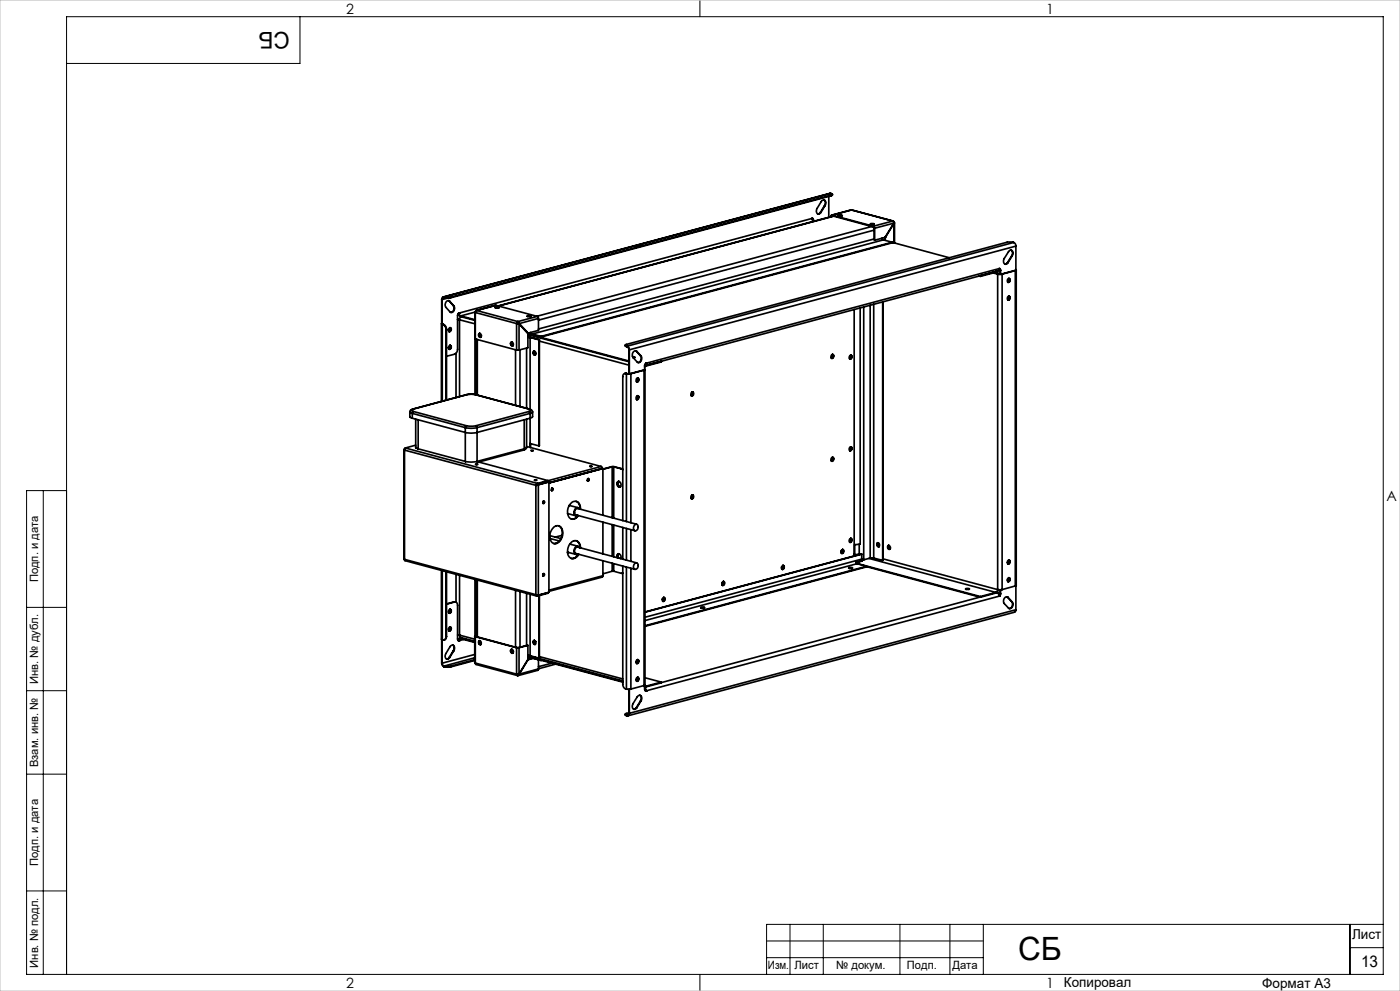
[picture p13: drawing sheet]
<svg xmlns="http://www.w3.org/2000/svg" width="420mm" height="297mm" viewBox="0 0 420 297" stroke-linecap="round" stroke-linejoin="round" font-family="sans-serif">
<defs><g id="words">
<text font-size="9.6" x="305.4" y="287.8">СБ</text>
<text font-size="6.9" x="86.9" y="9.4" transform="rotate(-180 86.9 9.4)">СБ</text>
<text font-size="4.8" x="408.3" y="289.7">13</text>
<g font-size="4.2">
<text x="103.8" y="4.2">2</text>
<text x="313.8" y="4.2">1</text>
<text x="415.9" y="150.2">A</text>
<text x="103.8" y="296.2">2</text>
<text x="313.8" y="296.2">1</text>
</g>
<g font-size="4.1">
<text x="405.6" y="281.5">Лист</text>
<text x="319.2" y="295.9">Копировал</text>
<text x="378.7" y="296">Формат А3</text>
</g>
<g font-size="3.4">
<text x="11.4" y="174.5" transform="rotate(-90 11.4 174.5)">Подп. и дата</text>
<text x="11.4" y="205" transform="rotate(-90 11.4 205)">Инв. № дубл.</text>
<text x="11.4" y="229.9" transform="rotate(-90 11.4 229.9)">Взам. инв. №</text>
<text x="11.4" y="259.5" transform="rotate(-90 11.4 259.5)">Подп. и дата</text>
<text x="11.4" y="290" transform="rotate(-90 11.4 290)">Инв. № подл.</text>
<text x="230.4" y="290.4">Изм.</text>
<text x="238.3" y="290.4">Лист</text>
<text x="250.9" y="290.4">№ докум.</text>
<text x="272.1" y="290.4">Подп.</text>
<text x="285.7" y="290.5">Дата</text>
</g>
</g></defs>
<g fill="none" stroke="#000" stroke-width=".3">
<path d="M90 5v14h-70M210 0v5M13 147v145M20 147h-12v145h407v-287h-395v287M8 182h12M8 207h12M8 232h12M8 267h12M237 277v15M247 277v15M270 277v15M285 277v15"/>
<path d="M295 277v15M405 277v15M415 277h-185v15M210 292v5M230 282h65M230 287h65M405 284h10"/>
</g>
<path d="M0 0h420v297h-420z" fill="none" stroke="#c0c0c0" stroke-width=".3"/>
<g fill="none" stroke="#000" stroke-width=".5">
<path d="M247.2 59.9l.4 .8-.2 .9M248.6 58.9v6.2M249.2 58l.5 .2-.3 .3M249.2 58l-116.2 31M249.2 58l-116 31M249.4 58.5l-114.2 30.6M249.4 58.5v.2M249.4 58.7l-114.2 30.5M249.7 58.2l-.3 .5M191 73.7l.2 .1M191 73.7v.1M191.2 73.8h.1"/>
<path d="M191.7 73.6l-.5 .2M191.7 73.6v.1M191.8 73.7v.1M191.8 73.8h.1M191.8 73.6h-.1M191.8 73.6h.1M192 73.4l-1.3 .3a.7 .7 0 0 0 1.2-.1h-.2M192 73.4l-1 .3M192 73.4h.1M192.2 73.5v.1M192.2 73.4l-.5 .2M192.2 73.4l-.4 .2"/>
<path d="M192.2 73.4v.2M243.6 65.5h.3l.1 .4M243.6 65.5h.1M243.6 65.5l.1 .4 .4 .4-.1-.4M243.6 65.5l-105.9 28.3M243.7 65.4l.2 .5M243.9 65.9h.1M243.9 65.9v.3M246.1 63.6l-.7 .5M246.1 63.6l.2 .1M247.4 61.6h.1M247.4 61.6l-1.3 2"/>
<path d="M247.5 61.6a.93 .93 0 0 0 .2-1.1 .93 .93 0 0 0-.9-.5l-1.7 2.4a.93 .93 0 0 0-.2 1.1 .93 .93 0 0 0 1 .6l.4-.4M247.5 61.6l-1.2 2.1M249.2 64.9h.1M249.6 64.5l-.3 .1-.1 .3M249.6 64.7l-.4 .2M249.6 64.5l12.4 3.3M249.6 64.5v.2M249.6 64.7l12.4 3.3M249.9 64.8l-100.4 26.9M250 64.8l-100.4 26.9M251.5 64.5l.8-.1 .4 .2-.9 .1zM251.6 64.7h1"/>
<path d="M255.3 62.9h.1M255.4 62.9h.2M255.4 62.9l-5.9 1.6M255.4 62.9l12.6 3.3M261.1 67.1h1.2l-.9 .2zM261.5 67.9l-100.4 26.9M262 67.8l.4 .6M262 68l.3 .4M262 67.8v.2M262.1 67.2h-.9h1M262.3 68.4h.1M262.3 68.4v3.4"/>
<path d="M262.3 69l-100.8 27M262.3 71.6l-100.8 27M262.3 72h.1M262.4 68.4v3.6M264.5 71.4l.5 .5M265 71.9l-105.3 28.2M265 71.9l2.7 .7M265.4 71.2h.1M265.4 71.2h.2M265.4 71.2v.8M265.6 71.2v.8M267.7 72.6l-105.4 28.2"/>
<path d="M267.7 72.6v.2l-105.4 28.2M267.7 72.6l17.1 4.7M267.8 66.2l.3 .7M267.8 66.2l.4 .4M267.8 66.2l-5.8 1.6M268.1 66.7v.1M268.1 66.9l.1 .1M268.1 66.9l-5.7 1.5M268.1 66.9l-2.6 4.3-3.1 .8M268.2 66.6l.2 .2-.2 .2M268.2 67l-2.6 4.2M268.2 66.6l-.1 .1"/>
<path d="M268.2 67v5.8M268.4 66.8v6M302.3 78.7l-.8 .5M302.3 78.7h.1M303.3 75l.4 .5-.2 1.1M303.5 76.6l.2 .1M303.5 76.6l-1.2 2.1M303.7 76.7a.94 .94 0 0 0 .2-1.1 .94 .94 0 0 0-1-.6l-1.6 2.5a.96 .96 0 0 0-.3 1.1 .96 .96 0 0 0 1 .5l.4-.4M303.7 76.7l-1.3 2M304.1 72.7l.5 .4 .2 .7M304.1 72.7l-2-.1-114.5 30.8 .3 .3M304.1 72.7l-116 31"/>
<path d="M304.8 73.8v7.2M304.8 73.8l-116 31M132.4 97v23.3M132.5 96.9l.2 .3M132.5 89.7v7.3M132.5 89.7l.1 .1M132.6 97l.2 .2M132.6 89.8v7.3M132.7 97.2v23M132.7 97.2l.2 .1M132.8 97.2h-.1M132.8 97.2h.2"/>
<path d="M132.9 97.3a1.57 1.57 0 0 1 .9 1.4M133 97.2a1.57 1.57 0 0 1 .9 1.5M133 97.2l-.1 .1M133.2 89a.62 .62 0 0 0-.7 .7M133.2 89.2l-.4 .1-.2 .5M133.2 89v.2M133.2 89l.2 .1M133.2 89.2h.2M133.4 89.1h1.8M133.4 89.2h1.8M133.4 89.1v.1M133.8 98.7v21.2"/>
<path d="M133.9 98.7h-.1M133.9 98.7v21.2M134.2 89.4l-1.6 .4M134.5 90.1l.3 .1M134.8 90.2l.1 .1M134.8 90.2l1.2 1.4M134.8 98.3a.48 .48 0 0 1 .6 .6 .48 .48 0 0 1-.9 .2zM134.9 90.3a1.1 1.1 0 0 0-1.3 .4 1.1 1.1 0 0 0 .2 1.4l1.2 1.4a1.1 1.1 0 0 0 1.3-.5 1.1 1.1 0 0 0-.2-1.4M134.9 90.3l1.2 1.3M135 98.2a.76 .76 0 0 1-.3 1.1M135 98.2a.7 .7 0 0 1-.3 1.2 .7 .7 0 0 0 .3-1.2zM135.2 89.1v.1"/>
<path d="M136 91.6a1.3 1.3 0 0 1-.8 2M136 91.6h.1M137.3 95.8h.6M137.3 95.7l.6 .1M137.5 93.9l.3 .6 .4 .4M137.7 93.8h.1M137.7 93.8l-.4 .6v10.3a1.62 1.62 0 0 1-.9 1.4l-2.5 .7M137.7 93.8l.5 .9M137.9 95.8l4.6 1.2M137.9 95.8v23M138.2 94.7v.2M138.2 94.7l4.3 1.1"/>
<path d="M138.2 94.9l4.3 1.1M138.3 94.9l-.4 .9M142.5 93.6l.1 8M142.6 93.6v.1M142.6 93.6h.1M142.6 93.5l-4.4 1.2M142.6 93.7v7.9M142.6 93.7l12.4 3.3M143 93.1l-.4 .6M143 93.1l-.3 .3M143 93.1l12.4 3.3M143.9 99.9a.69 .69 0 0 0 .3 1.2"/>
<path d="M144 99.9l-.1 .7 .4 .4M148.5 92.1h1.2l-.3 .2zM148.6 92.2h1zM148.8 91.5l-6 1.6M148.8 91.5l12.4 3.3M148.8 91.5l-5.8 1.6M155 97l.7 .1M155 97v7.9M155.1 96.9l.6 .2M155.1 96.9l-.1 .1M155.4 96.4l-.4 .6M155.4 96.6l-.3 .3"/>
<path d="M155.4 96.4l.4 .6M155.4 96.6l.2 .3M155.4 96.4v.2M155.6 96.9l.2 .1M155.6 96.9l2.8 2.9M155.7 97.1v7.8M155.7 97.1l2.7 2.8v4.3l-2.7 .7M155.8 97l2.6 2.8M158.2 94.7h1.1l-.8 .2zM158.3 94.8h.9zM159.1 99.7l.6 .6M159.2 99.7l.5 .4"/>
<path d="M161.2 94.8l.3 .6M161.2 94.8l-5.8 1.6M161.5 95.4v3.6l-3.1 .8M161.5 95.4l-5.7 1.6M256.3 92.8v73.6l1.6-.4 .3 .1M258.1 92.3v70.7l-1.7 .2v2.9M259.1 92v75.8M261.1 91.5v75.7M262.1 91.2v76M264.8 90.5v77.5M264.9 90.4v77.1l34.4 9.2M293.8 82.7l.3 .1"/>
<path d="M294.1 82.7h.1M294.1 82.7v.1M298 81.8l1.3 .4M298.7 81.4h.1M298.8 81.4a.62 .62 0 0 1 .6 .7M298.8 81.6l.3 .1 .2 .5M298.8 81.4l-4.7 1.3M298.8 81.6l-4.7 1.2M298.8 81.4v.2M298.9 81.3l.1 .1M299.3 82.2h1.3M299.3 82.2v94.5"/>
<path d="M299.4 82.1l-.1 .1M299.7 80.5l.4 .2 .1 .3M299.7 80.5h.1M299.7 80.5l-.4 .7-105.9 28.4M299.7 80.5l-105.8 28.4M299.8 80.5l.2 .5M300 81l.1 1.2-.7-.1M300 81h.2M300.2 81v1.2M300.6 82.2v94.5M302.4 83.5a.49 .49 0 0 1 .6 .6 .49 .49 0 0 1-.8 .3zM302.4 88.9a.52 .52 0 0 1 .7 .3 .52 .52 0 0 1-.3 .6 .53 .53 0 0 1-.7-.3 .53 .53 0 0 1 .3-.6z"/>
<path d="M302.6 83.5l.1 .6-.4 .5M302.6 88.8l.1 .6-.4 .4M302.7 83.5a.71 .71 0 0 1-.3 1.1 .71 .71 0 0 0 .3-1.1zM302.7 88.8a.71 .71 0 0 1-.3 1.1 .71 .71 0 0 0 .3-1.1zM304.6 81.1l-4 1.1M304.6 81.1v94.5M304.8 80.8l.1 .2-.3 .1M304.9 80.9v94.6l-.3 .1M134.8 103.6a.49 .49 0 0 1 .6 .6 .49 .49 0 0 1-.9 .3zM135 103.5a.76 .76 0 0 1-.3 1.1M135 103.5a.7 .7 0 0 1-.3 1.2 .7 .7 0 0 0 .3-1.2zM136.8 105.9v13.2"/>
<path d="M139.8 118.3l1.3-.2 1.8 .2M139.8 118.3h.1M139.8 118.3l-15.9 4.3M139.9 118.3l1.5-.2 1.4 .2M139.9 118.3l-15.9 4.3M142.5 101.5v16.7M142.6 101.6l12.4 3.3M142.8 118.3h.1M142.8 118.3l16 4.3M142.9 101.7v16.6M143.2 101.7v16.7M143.7 100a.53 .53 0 0 1 .7 .4 .53 .53 0 0 1-.6 .6l-.3-.6z"/>
<path d="M153.3 102.6a.57 .57 0 0 1 .7 .4 .57 .57 0 0 1-.4 .7l-.4-.5zM153.5 102.5a.69 .69 0 0 0 .3 1.1h-.1M153.6 102.5a.76 .76 0 0 0 .3 1.1M154.7 104.8v16.7M155 104.9h.7M156 104.8v17M158 104.3v18M158.4 101.1h.6M158.4 101l.8 .1M158.4 100.1l30.3 8.1M158.4 100.3l30.3 8.1M159 101.1v21.5"/>
<path d="M159 101.1l2.7 .7M159.2 101.1h-.2M159.2 101.1l2.6 .7M159.7 100.1l2.6 .7M159.7 100.3l2.6 .7M159.7 100.1v.2M160 105.3a.57 .57 0 0 1 .8 .4 .57 .57 0 0 1-.5 .7l-.3-.2zM160.2 105.3v.8l.4 .3a.7 .7 0 0 1-.3-1.2zM160.3 105.2l-.1 .7 .4 .5M161.7 101.8v31.8M161.8 101.8h-.1M161.8 101.8l-.1 31.8"/>
<path d="M161.8 102.2l26.9 7.2M162.3 100.8v.2M187.6 103.4v.3l.3 .2M187.7 112a.78 .78 0 0 0-.9 .9v43.1M187.7 112h.2M187.9 111.9h-.5M187.9 111.9l-.2 .1M187.9 111.9l.2 .1M187.9 112h1.4M187.9 103.7v.2M187.9 112v44.3M187.9 103.7h.2"/>
<path d="M187.9 103.9h.2M188.1 112h-.2M188.1 103.7l.6 .6 .1 .5M188.1 103.9l.4 .3 .2 .6M188.1 103.7v.2M188.7 104.8v7.2h-.6M188.7 104.8h.1M188.8 104.8v7.2M189.3 112v44.7M189.8 106.9l.7 .2-.5 .1M189.9 107.1l.5 .1M190.7 105.1l.2 .2"/>
<path d="M190.9 105.3h.1M190.9 105.3l1.3 1.3M191 105.3a1.11 1.11 0 0 0-1.3 .5 1.11 1.11 0 0 0 .2 1.3M191 105.3l1.3 1.4M191.1 118.7a.49 .49 0 0 1 .5 .6 .49 .49 0 0 1-.7 .2zM191.1 113.4a.49 .49 0 0 1 .5 .6 .49 .49 0 0 1-.7 .2zM191.2 113.3l.1 .6-.3 .5M191.2 118.6l.1 .6-.3 .5M191.3 113.3a.73 .73 0 0 1-.3 1.1M191.3 118.6a.74 .74 0 0 1-.3 1.2M192.2 106.6a1.28 1.28 0 0 1-.8 2.1M192.2 106.6l.1 .1"/>
<path d="M192.3 106.7a1.12 1.12 0 0 1 .1 1.3 1.12 1.12 0 0 1-1.2 .5l-1.3-1.4M193.2 110.9l-3.9 1.1M193.2 110.9v94.6M193.4 110.7l.1 .1-.3 .1M193.4 109.6v1.2M193.5 110.8v94.5l-.3 .2M193.5 109.3l-.1 .1M193.7 108.9l-.3 .5M193.7 109.5l-.3 .2M193.7 109.7l-.3 .3M193.7 109.5h.1M193.7 109.5v.2"/>
<path d="M193.9 108.9h.1M193.9 108.9l-.5 .7M193.9 108.9l-.2 .5-.3 .2M198.4 108.3h.1M198.4 108.3l-4.7 1.2M198.4 108.3v.2l-4.7 1.2M207.5 117.6a.56 .56 0 0 1 .7 .4 .56 .56 0 0 1-.5 .7l-.4-.3zM207.7 117.5l.1 .6-.4 .5M207.8 117.5a.74 .74 0 0 1-.3 1.1M249.6 106.3a.48 .48 0 0 1 .5 .6 .48 .48 0 0 1-.8 .2zM249.7 106.2l.1 .7-.4 .4M249.8 106.2a.7 .7 0 0 1-.3 1.2"/>
<path d="M255 106.5a.49 .49 0 0 1 .6 .7 .49 .49 0 0 1-.8 .2zM255.2 106.4a.76 .76 0 0 1-.3 1.2M255.3 106.4a.69 .69 0 0 1-.3 1.2M121.2 134.7v32.9h.2M121.4 134.5l-.2 .2 .2 .2M121.4 134.9l39.4 10.5M121.4 134.9v32.7M121.6 134.3l-.2 .6M121.6 134.3l39.7 10.6M122.9 123.4l.1 1.6 .7 .3M122.9 123.4l.8 .5M123.7 123.9l15.9 4.3"/>
<path d="M123.7 123.9v1.4M123.9 122.6l-.7 .3-.3 .5M123.9 122.6h.1M124 122.6l-.6 .3 .6 .4M124 123.3l-.3 .6M124 123.3l15.9 4.3M124.7 134v.3M124.7 134l.7 .5M124.7 125.6v8.4M124.7 133.4l-3.1 .9M125.4 134.5v.2M125.4 134.5l14.2 3.8"/>
<path d="M125.4 125.8v8.7M139.6 128.2l1.8 .2 1.7-.2M139.6 138.3l1.8 .2 1.7-.2M139.6 138.3v.1M139.6 128.2v10.1M139.9 127.6l-.3 .6M139.9 127.6h2.9M142.7 139.1l.7 .1zM142.8 127.6l.3 .6M142.9 139.2h.2M143.1 138.3v.1M143.1 128.2v10.1"/>
<path d="M143.3 138.4l21.1 5.6v.2l-3.1 .9M157 134.9l-13.3 3.6M157.3 134.5l-.3 .4M157.3 134.5l-14.2 3.8M157.3 125.8v8.7M158 134.1l-.3 .5-.7 .3M158 134l-.7 .5M158 125.6v8.4M158 133.8l22.3 6M158.7 123.3l.3 .6M158.7 123.3l-15.9 4.3M158.8 122.6l.7 .3 .3 .5"/>
<path d="M158.8 122.6l.4 .3-.5 .4M159 123.9l-15.9 4.3M159 123.9v10.2M159 132.9l2.7 .7M159.2 133v1.1M159.3 135h.7zM159.5 135.1h.2M159.8 123.4v1.5l-.5 .3-16.6 4.5-1.3 .1-1.5-.1-16.2-4.4M159.8 123.4l-.8 .5M177 139.7l.7 .1zM177.2 139.8h.2M180.3 139.8l.4 .6"/>
<path d="M180.3 139.8l-19 5.1M183.5 139.9h.8M183.5 139.9l-2.6 .7M183.5 139.9h.2M183.7 139.9h.4M183.7 139.9l-2.8 .7M183.7 139.9v15.3M184.1 139.9l2.3 .6M184.1 139.9v15.4M184.3 139.9h-.2M184.3 139.9l2.2 .6M249.6 137.2a.48 .48 0 0 1 .5 .6 .48 .48 0 0 1-.8 .2z"/>
<path d="M249.7 137.1l.1 .6-.4 .4M249.8 137.1a.7 .7 0 0 1-.3 1.1M255 134a.49 .49 0 0 1 .6 .6 .49 .49 0 0 1-.8 .2zM255.2 133.9l.1 .6-.4 .5M255.3 133.9a.7 .7 0 0 1-.3 1.2M160.3 143.9h.8zM160.6 144h.2M160.8 145.4v32.8M160.9 145.4h-.1M161 145.3v.1M161.3 144.9l-.5 .5M161.3 145.1l-.4 .3"/>
<path d="M161.3 144.9v.2M161.4 145.3l-.5 .1M161.4 145.3h.1M161.5 145.3l-.7 .1M161.5 145.3v33.1M162.9 150.3l-.1 .4M163 150.2l-.1 .6M163.1 150.2l.1 .4-.3 .3M164.7 144.5l-3.2 .8M164.7 144.5v33l-3.2 .9M164.7 144.5l-3.3 .8M165.5 147h.1"/>
<path d="M165.6 146.3l-.2 .6M165.7 146.3l.1 .4-.3 .3M166.2 157.9a1.59 1.59 0 0 1 1.8-.2 1.59 1.59 0 0 1 .8 1.7 2.8 2.8 0 0 1-2.7 3.5 3.2 3.2 0 0 1 .1-5zM167.5 157.6a3.1 3.1 0 0 1-.4 5.1l-1 .2M170.3 153.9l2.5 .7M170.3 153.9v.1M170.8 151.5l2.6 .6M170.8 151.4v.1M172.8 150.2a2.14 2.14 0 0 1 1.2 2.4M173.8 152.5a.8 .8 0 0 0-.9-.3 .8 .8 0 0 0-.6 .8 .94 .94 0 0 0 0 1.1 .94 .94 0 0 0 1 .4l-.9 .9-1 .2M174.1 152.6a1.75 1.75 0 0 0-.5-1.9 1.75 1.75 0 0 0-1.9-.2 3.3 3.3 0 0 0-.5 5 1.84 1.84 0 0 0 2.3-1M176.3 144.1h.1"/>
<path d="M176.4 143.5l-.2 .5M176.5 143.4v.6l-.2 .1 .2-.1zM180.7 140.4h.2M180.7 140.4l-16 4.3M180.9 140.4l-16.2 4.4M180.9 140.4v14M180.9 156.5v9.5M183.7 157.2v9.5M184.1 157.4v9.5M185.3 144.4a.86 .86 0 0 1 1 .6 .86 .86 0 0 1-.5 1 1.03 1.03 0 0 1-.5-1.6zM185.5 144.3a1 1 0 0 0 .5 1.7M185.7 144.3a.81 .81 0 0 0-.4 .9 .81 .81 0 0 0 .8 .6"/>
<path d="M185.7 144.3a.91 .91 0 0 0 .4 1.6M186.4 140.5l.4 .3M186.5 140.5l.3 .1M186.5 140.5h-.1M186.8 158.1v9.5M187.9 158.4v9.5M189.3 158.7v9.5M190.4 157.4a.66 .66 0 0 1 .9-.1 .66 .66 0 0 1 .1 .9 .75 .75 0 0 1-.9 .9 .75 .75 0 0 1-.4-1.2zM191 157.1l-17.7-4.7a1.07 1.07 0 0 0-.9 .8 1.07 1.07 0 0 0 .4 1.1l17.7 4.8M207.5 148.4a.56 .56 0 0 1 .7 .5 .56 .56 0 0 1-.5 .6l-.4-.2zM207.7 148.3l.1 .6-.4 .5M207.8 148.3a.74 .74 0 0 1-.3 1.2"/>
<path d="M121.4 167.6l.1 .4 39.6 10.6M121.4 167.6l39.4 10.6M132.4 171l.1 20.7a.84 .84 0 0 0 .9 0 .84 .84 0 0 0 .4-.9M132.7 171l-.1 27.8M133.8 171.3v19.5M133.9 171.4v19.4M136.8 172.1v8.3M137.9 172.4v18M142.5 173.7v16.9M142.9 173.8v17M143.2 173.8v17.1M154.7 176.9v17.1"/>
<path d="M156 177.3v16.7M158 177.8v15.6l-2.4 .7M159 178.1v18.4M160.8 178.2l.7 .2M160.8 178.2l.5 .4M160.9 178.3l.4 .2M161 178.4l.3 .1M161.3 178.5v.1M161.7 178.5v18.7M161.8 178.5l-.1 18.7M162.9 172l-.1 .4M163 172l.1-.1a.32 .32 0 0 1 .2 .4 .32 .32 0 0 1-.5 .2z"/>
<path d="M163.1 171.9l.1 .4-.3 .3 .1-.7M164.4 177.6h.1M164.4 177.6v.2l-3.1 .8M164.4 177.6l-3.1 .9M165 160.6l3.3 .8M165 161.4l2.8 .7M168.6 160.4l-2 .6M170.3 165.5l2.5 .7M170.3 165.6h.1M170.3 165.5v.1M170.9 163.1l2.5 .6M172.8 162.1a2.05 2.05 0 0 1 1.2 2"/>
<path d="M173.5 166.1l-1.1 1.1-1 .2M173.8 164.1a.86 .86 0 0 0-1-.3 .86 .86 0 0 0-.5 .9 .89 .89 0 0 0 0 1 .89 .89 0 0 0 1 .3M174.1 164.2a1.7 1.7 0 0 0-1.1-2.1 1.7 1.7 0 0 0-2.1 1 2.72 2.72 0 0 0 .8 4.3l1-.3 .9-1M180.9 172.5l-.3 .5-15.9 4.2M180.9 168.1v4.4M180.9 172.5l-16.2 4.4M183.7 171.2h.4M183.7 171.2l-2.8 .8M183.7 168.8v2.4M184.1 171.2l2.6 .6M184.1 168.9v2.3M185.2 167.1a.69 .69 0 0 1 .3-1.1 .69 .69 0 0 1 .8 .9l-.1 .5"/>
<path d="M185.4 167.2l-.1-.9 .4-.3-.3 .4 .2 .8M185.5 165.9l-.3 .7 .1 .6M186.8 169.6v35.4a1.4 1.4 0 0 0 1.1 1.5M187.9 169.9v36.6M189.3 170.3v36.2M190.4 168.9a.66 .66 0 0 1 .9 0 .66 .66 0 0 1 .1 .9 .74 .74 0 0 1-.9 .8 .74 .74 0 0 1-.4-1.2zM191 168.7l-17.7-4.7a1.07 1.07 0 0 0-.9 .8 1.07 1.07 0 0 0 .4 1.1l17.7 4.7M198.9 179.1a.49 .49 0 0 1 .6 .7 .49 .49 0 0 1-.8 .2zM199.1 179.1l.1 .6-.4 .5M199.2 179.1a.7 .7 0 0 1-.3 1.1M199.2 179.4l-.5 .2M216.8 174.4a.48 .48 0 0 1 .6 .6 .48 .48 0 0 1-.8 .2z"/>
<path d="M217 174.3l.1 .6-.4 .5M217.1 174.3a.7 .7 0 0 1-.4 1.1M217.1 174.6l-.5 .2M234.7 169.6l.1-.1a.53 .53 0 0 1 .5 .7 .53 .53 0 0 1-.8 .2zM234.8 169.5l.2 .6-.4 .5M234.9 169.5a.7 .7 0 0 1-.3 1.1M235 169.8l-.5 .2M252.3 165.5l.4 .1M252.3 165.1l.6 .2M252.5 165.2v.3M252.6 164.8a.49 .49 0 0 1 .5 .6 .49 .49 0 0 1-.8 .2zM252.8 164.7a.69 .69 0 0 1-.3 1.1l.3-.5-.1-.6"/>
<path d="M254.6 170.2l.4-.1 .8 .1zM254.7 170.3h1zM255 161.5a.48 .48 0 0 1 .6 .6 .48 .48 0 0 1-.8 .2zM255.2 161.4a.76 .76 0 0 1-.3 1.1M255.3 161.4a.7 .7 0 0 1-.3 1.1M256.3 165.9v.3M256.9 168.8l37.2 10M257.1 168.9l2.9 .8M257.1 168.9l-63.6 17.1M257.8 163.1v2.9M258.4 166l.1 .1M258.5 167.6l.2 .5"/>
<path d="M258.5 166.1l-65 17.4M258.5 166.1v1.5M258.5 167.6l-65 17.4M258.7 168.1l-2 .5 .4 .3M258.7 168.1l-1.9 .6M259.1 167.8h-.5M260 169.7l-66.5 17.8M260 169.7v.2l-66.5 17.8M260 169.8l34.1 9.2M260.7 167.4l38.1 10.1M261.1 167.2h1M261.1 167.2l-2 .6"/>
<path d="M262.1 167.2l2.7 .8M263.1 162.8a.57 .57 0 0 1 .7 .4 .57 .57 0 0 1-.3 .7l-.4-.5zM263.3 162.7h.1a.7 .7 0 0 0 .3 1.1l-.4-.3zM263.5 162.7l-.2 .6 .4 .5M264.8 168h.1M266.4 163.5a.53 .53 0 0 1 .7 .5 .53 .53 0 0 1-.6 .6l-.2-.4zM266.6 163.4a.69 .69 0 0 0 .3 1.2 .69 .69 0 0 1-.3-1.2zM266.7 163.5l-.1 .6 .4 .5M267.1 164.3l-.4 .1M267.1 164.2l-.4 .1M289.7 176.5l.8-.1 .4 .1-.9 .2zM289.8 176.6h1"/>
<path d="M294 179l-95.6 25.6M294.1 178.8v.2M298.8 177.5v.2M298.8 177.7l-4.7 1.3M298.8 177.5l-4.7 1.3M299 177.6l.5 .4 .2 .7M299 177.6h.1M299.3 176.7h1.3M299.3 176.7l-.5 .8M299.4 176.7l-.1 .5-.5 .5M299.7 178.7h.1M299.7 178.7l-105.8 28.3"/>
<path d="M300 177.9l-.3 .7M300 177.9l.2 .1M300 176.8v1.1M300.2 178l-.5 .7M300.2 176.7v1.3M302 178.9l.3 .1M302.3 179h.1M302.3 179l1.2 1.4M302.4 179a1.11 1.11 0 0 0-1.3 .5 1.11 1.11 0 0 0 .2 1.4l1.2 1.3a1.11 1.11 0 0 0 1.3-.4 1.11 1.11 0 0 0-.1-1.4M302.4 179l1.3 1.4M302.4 168a.56 .56 0 0 1 .7 .4 .56 .56 0 0 1-.5 .6l-.3-.1-.1-.3zM302.4 173.2a.56 .56 0 0 1 .7 .5 .56 .56 0 0 1-.5 .6l-.4-.2z"/>
<path d="M302.6 167.8l.1 .7-.4 .5M302.6 173.1l.1 .7-.4 .5M302.7 173.1a.71 .71 0 0 1-.3 1.2 .71 .71 0 0 0 .3-1.2zM302.7 167.8a.71 .71 0 0 1-.3 1.2 .71 .71 0 0 0 .3-1.2zM304.6 175.6l-4 1.1M304.8 175.6v7.1M132.5 198.7l.2 .7 .5 .4M132.5 198.7l.1 .1M132.5 191.7v7M132.6 198.8l.6 .8M133.2 199.6l.2 .1M133.2 199.6v.2"/>
<path d="M133.2 199.8l.2 .1M133.4 199.7h1.8M133.4 199.9h1.8M133.4 199.7v.2M133.9 190.8l-.1 .6-.6 .4M133.9 190.8h-.1M134.8 197l-.8 .5M134.8 197l.1 .1M134.8 182.7a.49 .49 0 0 1 .6 .6 .49 .49 0 0 1-.9 .2zM134.8 188a.49 .49 0 0 1 .6 .6 .49 .49 0 0 1-.9 .2zM135 182.6l.1 .7-.4 .4M135 187.9l.1 .7-.4 .4"/>
<path d="M135 182.6a.69 .69 0 0 1-.3 1.2 .69 .69 0 0 0 .3-1.2zM135 187.9a.69 .69 0 0 1-.3 1.2 .69 .69 0 0 0 .3-1.2zM135.2 199.7v.2M135.8 193.3l.4 .8-.2 .9M136 195h.1M136 195l-1.2 2M136.1 195a.93 .93 0 0 0 .3-1 .93 .93 0 0 0-1-.6l-1.6 2.5a.94 .94 0 0 0-.2 1 .94 .94 0 0 0 .9 .6l.4-.4M136.1 195l-1.2 2.1M136.2 180.4h.5M136.2 180.4h.2M136.2 180.4l-2.3 .6M136.4 180.4a.86 .86 0 0 1 .9 1v10.2l.4 .4"/>
<path d="M136.4 180.4l-2.5 .7M137.3 190.3l.6 .1M137.5 192h.1M137.5 192h.2M137.7 192h.1M137.9 190.4l.4 .7 4.1 1.1M137.9 190.4l4.5 1.2M138.2 191.2a.62 .62 0 0 0-.7 .8M138.2 191.4l-.4 .2-.1 .4M138.2 191.2l4.2 1.2M138.2 191.4l4.2 1.1M138.2 191.2v.2"/>
<path d="M138.4 191.1l-.4 .1M138.5 191.2h-.3M139 191.7l-1.3 .3M142.4 190.7v7.9l.2 .1M142.4 197.7l-7.2 2M142.4 197.9l-7.2 2M142.4 196.1l-9.8 2.7M142.4 197.1l-9.2 2.5M142.6 198.7l.2 .4 12.4 3.4M142.6 190.6l-.2 .1 .2 .1M142.6 190.8l12.4 3.3M142.6 198.7l12.4 3.3"/>
<path d="M142.6 190.8v7.9M142.6 190.6h.1M142.7 190.6v.1M142.7 190.7l-.1 .1M142.7 190.7l12.4 3.4M142.9 190.5l-.3 .1M142.9 190.6h-.2M143.7 192.1a.57 .57 0 0 1 .7 .4 .57 .57 0 0 1-.4 .7l-.3-.2zM144 192l-.1 .6 .4 .5M144.1 193.2l-.4-.5 .2-.7a.7 .7 0 0 0 .3 1.2M144.1 193.2h.1M153.3 194.7a.57 .57 0 0 1 .7 .4 .57 .57 0 0 1-.4 .7l-.4-.5z"/>
<path d="M153.4 195.2l.6 .1M153.5 194.6a.7 .7 0 0 0 .3 1.2 .7 .7 0 0 1-.3-1.2zM153.5 195.3l.5 .2M153.6 194.6l-.1 .6 .3 .5M153.6 195.5l.3 .1M155 194.1h.7M155 194.1v7.9M155.1 194.1h.5M155.1 194.1h-.1M155.6 194.1h.1M155.7 194.1v7.9M158.3 193.4h.1"/>
<path d="M158.3 197.7h.1M158.4 193.4l-2.7 .7M158.4 193.4v4.3M158.4 197.7l-2.7 4.3M158.4 196.6l28.4 7.7M158.4 196.8l28.4 7.6M158.4 197.7l-2.6 4.3M159 196.5h-.6l28.4 7.6M159 196.5l2.7 .7M159.3 197.1l-.3 .4M159.7 197.2l-1.4 .5M159.7 197.2l2.6 .7"/>
<path d="M159.7 197.2h.1M160 197.3l-1.6 .4M160 192a.57 .57 0 0 1 .8 .4 .57 .57 0 0 1-.5 .7l-.4-.5zM160.2 192v.8l.4 .3a.7 .7 0 0 1-.3-1.2zM160.3 191.9l-.1 .7 .4 .5M160.7 192.2l-.5 .1M160.7 192.3l-.5 .1M161.5 197.7v2.8M161.8 196.8l25 6.7M162.3 197.9h.1M162.4 197.9h-.1M165.5 198.8l-4 1"/>
<path d="M166.7 199l-5.2 1.4M190.9 197.9l.2-.1a.47 .47 0 0 1 .5 .6 .47 .47 0 0 1-.7 .2zM191.2 197.7l.1 .6-.3 .5M191.3 197.7a.74 .74 0 0 1-.3 1.2M210.3 182.1l.7-.1 .4 .1-.8 .2zM210.3 182.2h1zM303.5 180.4a1.28 1.28 0 0 1-.7 2M303.5 180.4h.2M304.8 182.7l-.5 .8-115.9 31M304.8 182.7l-116 31.1M155 202l.3 .5M155.1 202.1l.2 .1"/>
<path d="M155.2 202.2h.1M155.3 202.2v.3M155.5 202.2h-.2M155.7 202h-.7M155.8 202l-.5 .5M155.8 202l-.5 .2M161.5 200.5l-.2 .4-5.8 1.6M161.5 200.5l-5.7 1.5M187.6 214.1v.2l.3 .2M187.9 206.5h1.4M187.9 214.5h.2M187.9 214.3v.2"/>
<path d="M187.9 214.3h.2M188.1 214.3v.2M188.5 214.2l-.4 .1M188.7 213.7a.47 .47 0 0 1-.6 .6M188.7 213.6l-1.1 .4 .3 .3M188.7 213.7l.1 .1M188.7 206.6v7.1M188.8 213.8a.62 .62 0 0 1-.7 .7M188.8 206.6v7.2M190.9 212.1l-.8 .5M190.9 212.1h.1M191.1 203.1a.56 .56 0 0 1 .7 .4 .56 .56 0 0 1-.6 .7l-.3-.1-.1-.4z"/>
<path d="M191.2 203l.1 .6-.3 .5M191.3 203a.74 .74 0 0 1-.3 1.1M191.9 208.3l.5 .8-.2 .9M192.2 210l.1 .1M192.2 210l-1.3 2.1M192.3 210.1a.93 .93 0 0 0 .2-1.1 .93 .93 0 0 0-.9-.5l-1.7 2.4a.93 .93 0 0 0-.2 1.1 .93 .93 0 0 0 .9 .5l.4-.4M192.3 210.1l-1.3 2M193.2 205.5l-3.9 1M193.4 205.4v1.3l.5 .3M193.4 206.1l.5 .9M193.4 206.3l.3 .7M193.4 205.6l.3 .1z"/>
<path d="M193.5 205.9h.2M193.5 203.1l4.9 1.3M193.7 207h-.1M193.7 207h.1M193.7 207h.2M193.7 205.7v.2M193.9 207h.1M198.4 204.4v.2l-4.7 1.3M198.4 204.4l-4.7 1.3"/>
<circle cx="163.1" cy="150.6" r=".31"/>
<circle cx="165.6" cy="146.6" r=".32"/>
<circle cx="176.5" cy="143.8" r=".32"/>
</g>
<use href="#words"/>
</svg>
